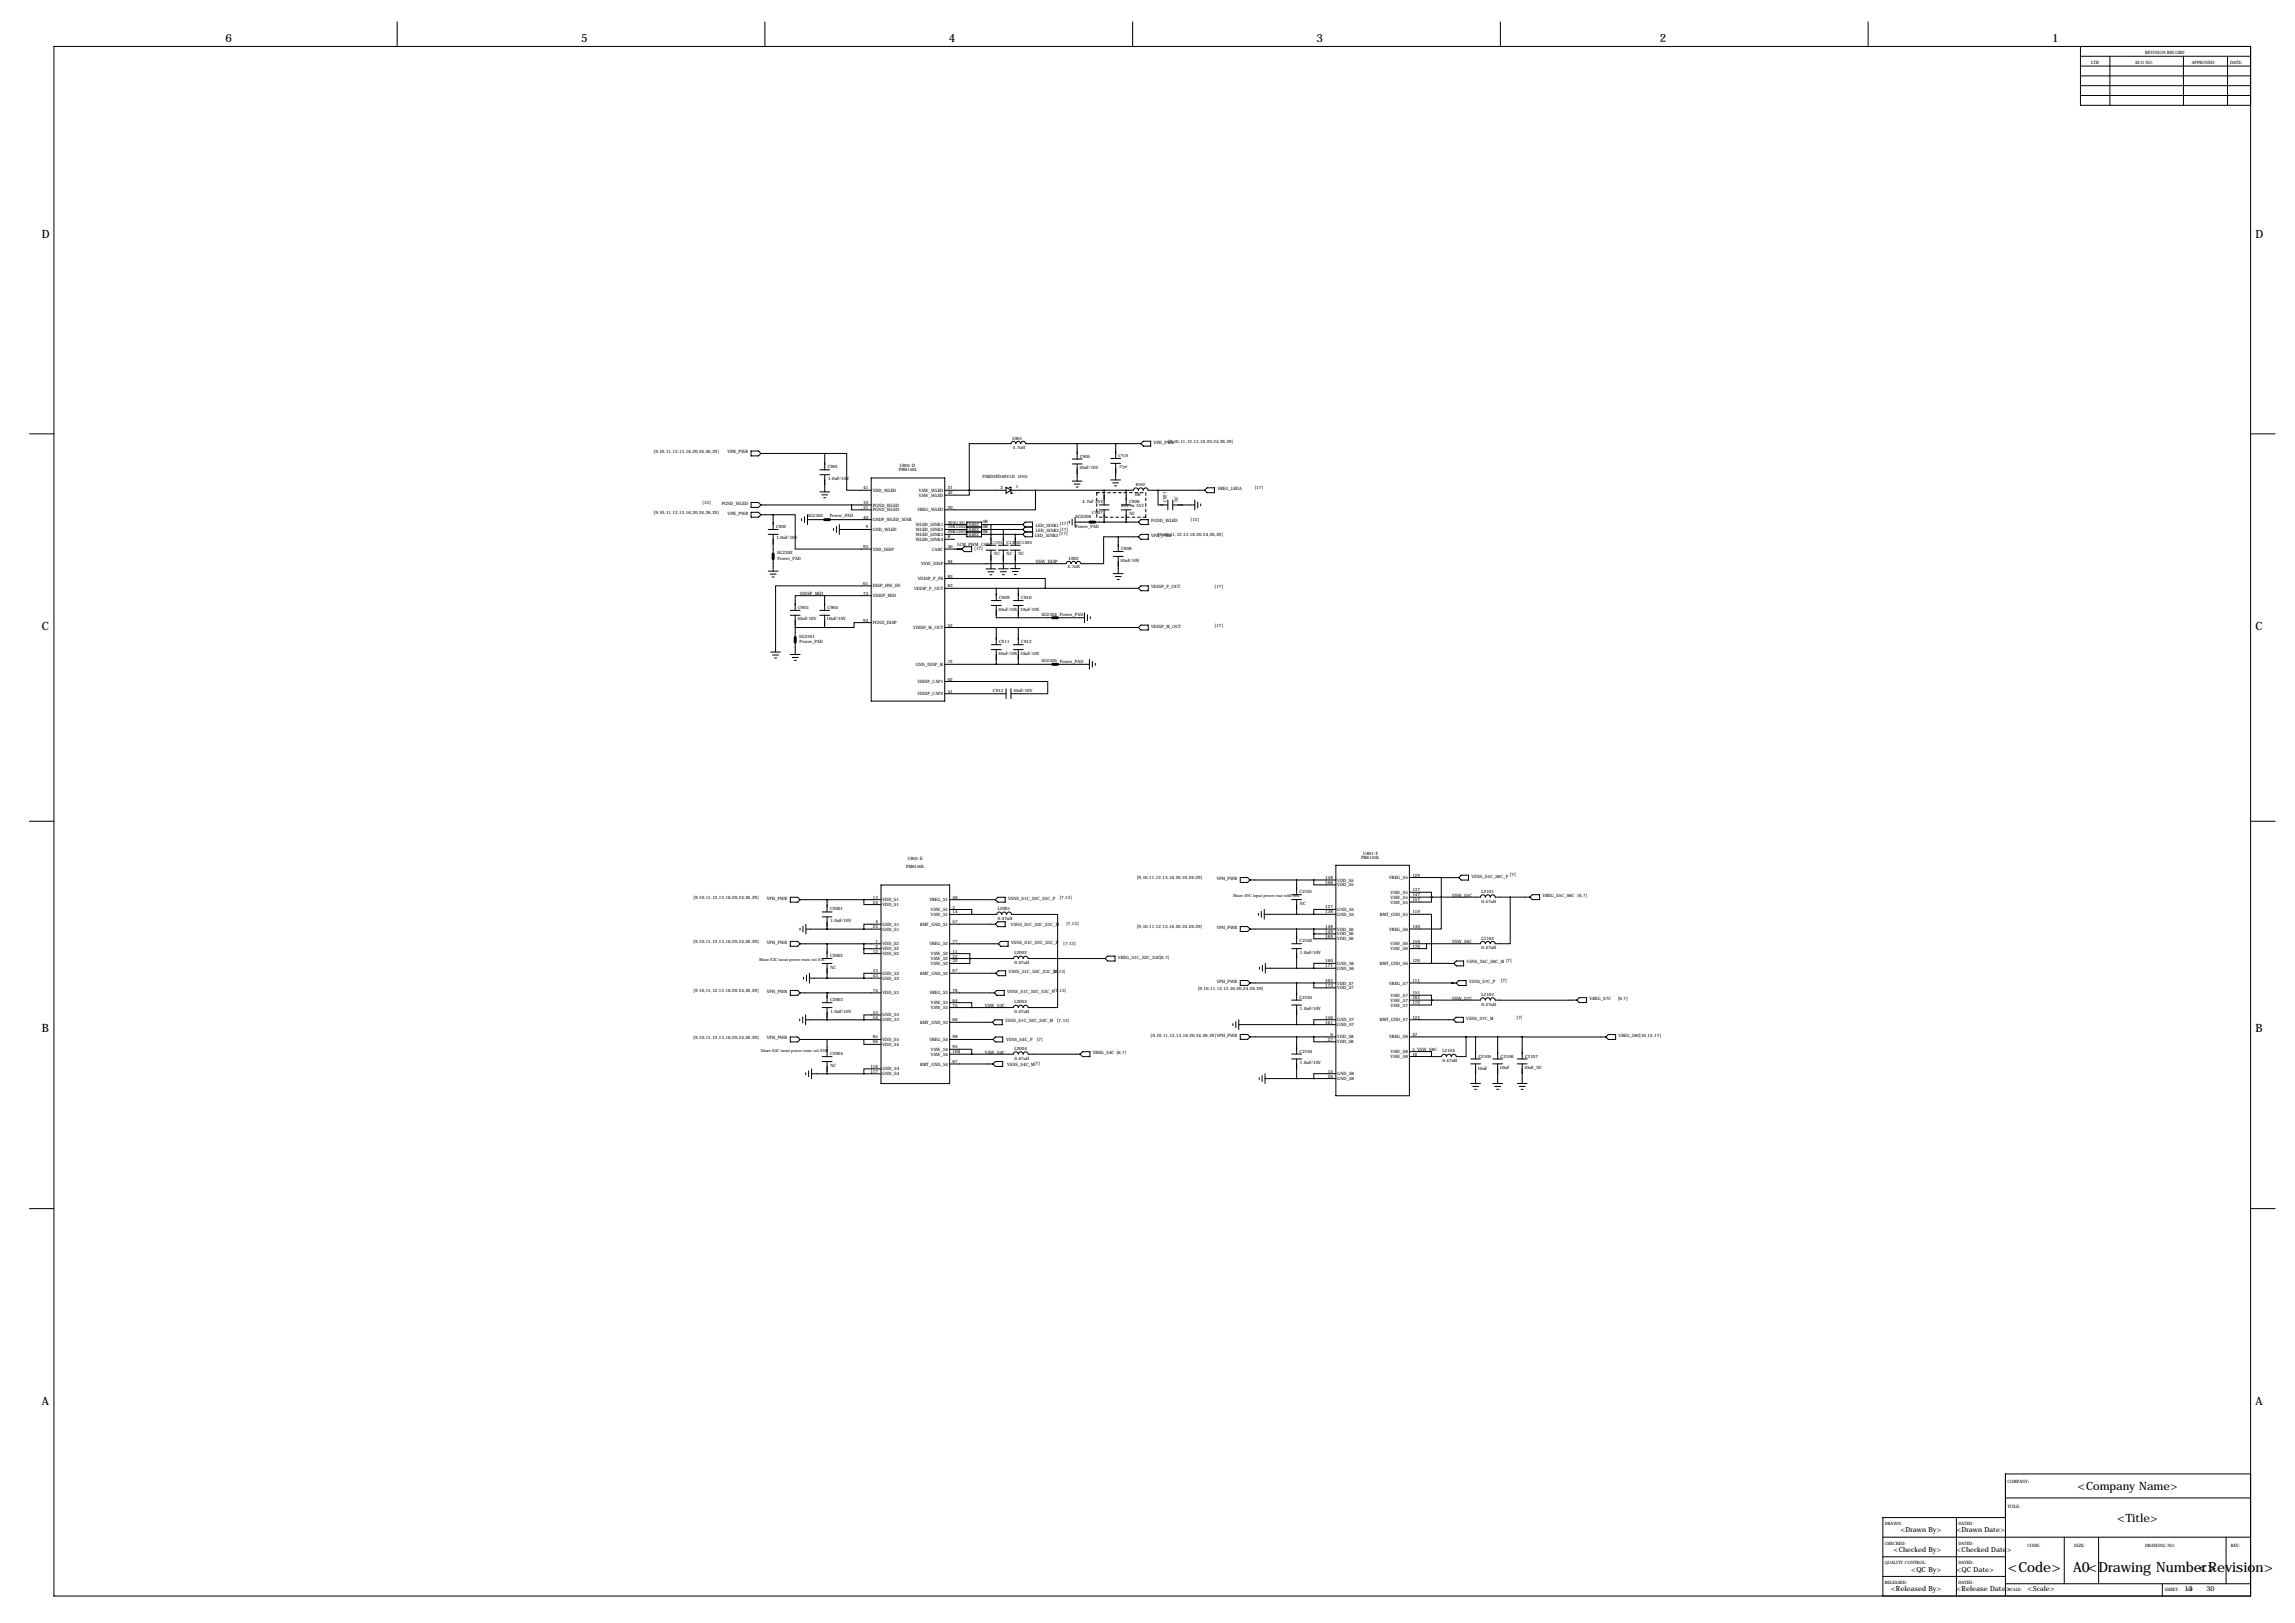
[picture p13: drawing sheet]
<svg xmlns="http://www.w3.org/2000/svg" width="1189mm" height="841mm" viewBox="0 0 1189 841" stroke-linecap="round" stroke-linejoin="round" font-family="sans-serif">
<defs><g id="words">
<g font-size="7.3">
<text x="1040" y="814">&lt;Code&gt;</text>
<text x="1074" y="814">A0&lt;Drawing Number&gt;</text>
<text x="1138" y="814">&lt;Revision&gt;</text>
</g>
<g font-size="5.9">
<text x="117" y="22">6</text>
<text x="301" y="22">5</text>
<text x="491" y="22">4</text>
<text x="682" y="22">3</text>
<text x="860" y="22">2</text>
<text x="1063" y="22">1</text>
<text x="22" y="123">D</text>
<text x="1168" y="123">D</text>
<text x="22" y="326">C</text>
<text x="1168" y="326">C</text>
<text x="22" y="535">B</text>
<text x="1168" y="535">B</text>
<text x="22" y="728">A</text>
<text x="1168" y="728">A</text>
<text x="1076" y="772">&lt;Company Name&gt;</text>
<text x="1097" y="788">&lt;Title&gt;</text>
</g>
<g font-size="3.6">
<text x="984" y="794">&lt;Drawn By&gt;</text>
<text x="1013" y="794">&lt;Drawn Date&gt;</text>
<text x="981" y="804">&lt;Checked By&gt;</text>
<text x="1013" y="804">&lt;Checked Date&gt;</text>
<text x="990" y="814">&lt;QC By&gt;</text>
<text x="1013" y="814">&lt;QC Date&gt;</text>
<text x="979" y="824">&lt;Released By&gt;</text>
<text x="1013" y="824">&lt;Release Date&gt;</text>
<text x="1050" y="824">&lt;Scale&gt;</text>
<text x="1132" y="824">13</text>
<text x="1143" y="824">30</text>
</g>
<g font-size="2.3">
<text x="1111" y="28">REVISION RECORD</text>
<text x="1083" y="33">LTR</text>
<text x="1106" y="33">ECO NO:</text>
<text x="1135" y="33">APPROVED:</text>
<text x="1155" y="33">DATE:</text>
<text x="524" y="228">L901</text>
<text x="525" y="233">4.7uH</text>
<text x="598" y="230">VPH_PWR</text>
<text x="605" y="229">[9,10,11,12,13,16,20,24,26,29]</text>
<text x="339" y="234">[9,10,11,12,13,16,20,24,26,29]</text>
<text x="377" y="235">VPH_PWR</text>
<text x="560" y="237">C905</text>
<text x="579" y="237">C928</text>
<text x="429" y="243">C901</text>
<text x="466" y="244">PM6150L</text>
<text x="466" y="242">U801-D</text>
<text x="559" y="243">10uF/10V</text>
<text x="580" y="243">27pf</text>
<text x="429" y="249">1.0uF/10V</text>
<text x="509" y="248">PSBD2FD40V1H D901</text>
<text x="588" y="252">B902</text>
<text x="447" y="253">41</text>
<text x="452" y="255">VDD_WLED</text>
<text x="476" y="255">VSW_WLED</text>
<text x="476" y="257">VSW_WLED</text>
<text x="491" y="253">21</text>
<text x="491" y="256">42</text>
<text x="518" y="253">2</text>
<text x="526" y="253">1</text>
<text x="588" y="257">0R</text>
<text x="631" y="254">VREG_LEDA</text>
<text x="650" y="254">[17]</text>
<text x="364" y="261">[13]</text>
<text x="374" y="262">PGND_WLED</text>
<text x="447" y="261">10</text>
<text x="447" y="264">31</text>
<text x="452" y="262">PGND_WLED</text>
<text x="491" y="264">20</text>
<text x="561" y="261">4.7uF 35V</text>
<text x="581" y="263">25V or 35V</text>
<text x="585" y="261">C906</text>
<text x="604" y="260" transform="rotate(-90 604 260)">C927</text>
<text x="610" y="260" transform="rotate(-90 610 260)">NC</text>
<text x="339" y="266">[9,10,11,12,13,16,20,24,26,29]</text>
<text x="377" y="267">VPH_PWR</text>
<text x="418" y="268">SG2303</text>
<text x="430" y="268">Power_PAD</text>
<text x="447" y="269">40</text>
<text x="452" y="265">PGND_WLED</text>
<text x="452" y="270">GNDP_WLED_SINK</text>
<text x="475" y="265">VREG_WLED</text>
<text x="557" y="268">SG2306</text>
<text x="566" y="266">C907</text>
<text x="585" y="267">NC</text>
<text x="402" y="273">C902</text>
<text x="448" y="274">9</text>
<text x="452" y="275">GND_WLED</text>
<text x="474" y="273">WLED_SINK1</text>
<text x="474" y="275">WLED_SINK2</text>
<text x="491" y="271">30R1301</text>
<text x="491" y="274">19R1302</text>
<text x="502" y="273">0402</text>
<text x="502" y="275">0402</text>
<text x="509" y="271">0R</text>
<text x="509" y="274">0R</text>
<text x="537" y="273">LED_SINK1</text>
<text x="537" y="275">LED_SINK2[17]</text>
<text x="549" y="272">[17]</text>
<text x="557" y="274">Power_PAD</text>
<text x="596" y="270">PGND_WLED</text>
<text x="617" y="270">[13]</text>
<text x="402" y="279">1.0uF/10V</text>
<text x="474" y="278">WLED_SINK3</text>
<text x="474" y="280">WLED_SINK4</text>
<text x="491" y="276">29R1303</text>
<text x="491" y="279">8</text>
<text x="502" y="278">0402</text>
<text x="509" y="276">0R</text>
<text x="513" y="282">C1301</text>
<text x="521" y="282">C1302C1303</text>
<text x="536" y="278">LED_SINK3</text>
<text x="549" y="277">[17]</text>
<text x="596" y="278">VPH_PWR</text>
<text x="600" y="278">[9,10,11,12,13,16,20,24,26,29]</text>
<text x="403" y="287">SG2302</text>
<text x="447" y="284">93</text>
<text x="452" y="285">VDD_DISP</text>
<text x="483" y="285">CABC</text>
<text x="491" y="284">50</text>
<text x="496" y="283">LCM_PWM_CABC</text>
<text x="505" y="285">[17]</text>
<text x="515" y="288">NC</text>
<text x="521" y="288">NC</text>
<text x="528" y="288">NC</text>
<text x="581" y="285">C908</text>
<text x="403" y="290">Power_PAD</text>
<text x="477" y="293">VSW_DISP</text>
<text x="491" y="292">84</text>
<text x="537" y="292">VSW_DISP</text>
<text x="554" y="290">L902</text>
<text x="580" y="291">10uF/10V</text>
<text x="491" y="299">83</text>
<text x="553" y="294">4.7uH</text>
<text x="447" y="303">61</text>
<text x="452" y="304">DISP_HW_EN</text>
<text x="473" y="306">VDISP_P_OUT</text>
<text x="475" y="300">VDISP_P_FB</text>
<text x="491" y="304">63</text>
<text x="596" y="305">VDISP_P_OUT</text>
<text x="629" y="304">[17]</text>
<text x="414" y="308">VDISP_MID</text>
<text x="447" y="308">73</text>
<text x="452" y="309">VDISP_MID</text>
<text x="518" y="310">C909</text>
<text x="529" y="310">C910</text>
<text x="413" y="315">C903</text>
<text x="429" y="315">C904</text>
<text x="517" y="316">10uF/10V</text>
<text x="528" y="316">10uF/10V</text>
<text x="413" y="321">10uF/10V</text>
<text x="428" y="321">10uF/10V</text>
<text x="447" y="322">94</text>
<text x="452" y="323">PGND_DISP</text>
<text x="539" y="319">SG2304 Power_PAD</text>
<text x="473" y="326">VDISP_M_OUT</text>
<text x="491" y="325">52</text>
<text x="596" y="325">VDISP_M_OUT</text>
<text x="629" y="325">[17]</text>
<text x="414" y="330">SG2301</text>
<text x="414" y="333">Power_PAD</text>
<text x="518" y="333">C911</text>
<text x="529" y="333">C912</text>
<text x="517" y="339">10uF/10V</text>
<text x="528" y="339">10uF/10V</text>
<text x="474" y="345">GND_DISP_M</text>
<text x="491" y="344">72</text>
<text x="539" y="343">SG2305 Power_PAD</text>
<text x="475" y="354">VDISP_CAP1</text>
<text x="491" y="352">62</text>
<text x="491" y="359">51</text>
<text x="514" y="359">C913</text>
<text x="525" y="358">10uF/10V</text>
<text x="475" y="360">VDISP_CAP2</text>
<text x="706" y="443">U801-F</text>
<text x="469" y="450">PM6150L</text>
<text x="470" y="446">U801-E</text>
<text x="705" y="445">PM6150L</text>
<text x="589" y="455">[9,10,11,12,13,16,20,24,26,29]</text>
<text x="630" y="456">VPH_PWR</text>
<text x="687" y="455">158</text>
<text x="720" y="455">VREG_S5</text>
<text x="732" y="454">129</text>
<text x="762" y="455">VSNS_S5C_S6C_P</text>
<text x="782" y="454">[7]</text>
<text x="687" y="458">168</text>
<text x="693" y="457">VDD_S5</text>
<text x="693" y="459">VDD_S5</text>
<text x="732" y="462">137</text>
<text x="359" y="466">[9,10,11,12,13,16,20,24,26,29]</text>
<text x="397" y="466">VPH_PWR</text>
<text x="452" y="466">13</text>
<text x="457" y="467">VDD_S1</text>
<text x="481" y="467">VREG_S1</text>
<text x="493" y="466">46</text>
<text x="522" y="466">VSNS_S1C_S2C_S3C_P</text>
<text x="549" y="466">[7,13]</text>
<text x="639" y="465">Share S5C input power rout with S6C</text>
<text x="673" y="463">C2101</text>
<text x="720" y="463">VSW_S5</text>
<text x="720" y="466">VSW_S5</text>
<text x="732" y="464">147</text>
<text x="732" y="467">157</text>
<text x="752" y="464">VSW_S5C</text>
<text x="767" y="468">0.47uH</text>
<text x="767" y="463">L2101</text>
<text x="799" y="465">VREG_S5C_S6C [6,7]</text>
<text x="430" y="472">C2001</text>
<text x="452" y="468">24</text>
<text x="457" y="469">VDD_S1</text>
<text x="482" y="472">VSW_S1</text>
<text x="493" y="471">3</text>
<text x="493" y="473">14</text>
<text x="517" y="471">L2001</text>
<text x="673" y="469">NC</text>
<text x="687" y="471">127</text>
<text x="687" y="473">138</text>
<text x="693" y="472">GND_S5</text>
<text x="720" y="468">VSW_S5</text>
<text x="732" y="473">119</text>
<text x="430" y="478">1.0uF/10V</text>
<text x="454" y="478">4</text>
<text x="457" y="480">GND_S1</text>
<text x="477" y="480">RMT_GND_S1</text>
<text x="482" y="474">VSW_S1</text>
<text x="493" y="478">57</text>
<text x="517" y="477">0.47uH</text>
<text x="524" y="479">VSNS_S1C_S2C_S3C_M</text>
<text x="552" y="479">[7,13]</text>
<text x="693" y="474">GND_S5</text>
<text x="715" y="474">RMT_GND_S5</text>
<text x="452" y="481">25</text>
<text x="457" y="482">GND_S1</text>
<text x="589" y="481">[9,10,11,12,13,16,20,24,26,29]</text>
<text x="630" y="481">VPH_PWR</text>
<text x="687" y="481">148</text>
<text x="687" y="483">149</text>
<text x="687" y="486">169</text>
<text x="693" y="482">VDD_S6</text>
<text x="693" y="485">VDD_S6</text>
<text x="720" y="482">VREG_S6</text>
<text x="732" y="481">130</text>
<text x="359" y="488">[9,10,11,12,13,16,20,24,26,29]</text>
<text x="397" y="489">VPH_PWR</text>
<text x="454" y="488">1</text>
<text x="454" y="491">2</text>
<text x="457" y="490">VDD_S2</text>
<text x="481" y="490">VREG_S2</text>
<text x="493" y="488">77</text>
<text x="524" y="489">VSNS_S1C_S2C_S3C_P</text>
<text x="551" y="490">[7,13]</text>
<text x="673" y="488">C2102</text>
<text x="693" y="487">VDD_S6</text>
<text x="720" y="490">VSW_S6</text>
<text x="732" y="488">159</text>
<text x="732" y="491">170</text>
<text x="752" y="489">VSW_S6C</text>
<text x="767" y="492">0.47uH</text>
<text x="767" y="487">L2102</text>
<text x="430" y="496">C2002</text>
<text x="452" y="493">12</text>
<text x="457" y="492">VDD_S2</text>
<text x="457" y="495">VDD_S2</text>
<text x="482" y="495">VSW_S2</text>
<text x="482" y="497">VSW_S2</text>
<text x="493" y="493">11</text>
<text x="493" y="496">22</text>
<text x="525" y="494">L2002</text>
<text x="579" y="496">VREG_S1C_S2C_S3C[6,7]</text>
<text x="673" y="494">1.0uF/10V</text>
<text x="720" y="492">VSW_S6</text>
<text x="393" y="498">Share S2C inout power routs wit S1C</text>
<text x="430" y="502">NC</text>
<text x="452" y="504">33</text>
<text x="482" y="500">VSW_S2</text>
<text x="493" y="499">32</text>
<text x="493" y="504">67</text>
<text x="525" y="499">0.47uH</text>
<text x="687" y="498">160</text>
<text x="687" y="501">171</text>
<text x="693" y="500">GND_S6</text>
<text x="693" y="502">GND_S6</text>
<text x="715" y="500">RMT_GND_S6</text>
<text x="732" y="498">120</text>
<text x="760" y="499">VSNS_S5C_S6C_M</text>
<text x="780" y="498">[7]</text>
<text x="452" y="506">43</text>
<text x="457" y="505">GND_S2</text>
<text x="457" y="507">GND_S2</text>
<text x="477" y="505">RMT_GND_S2</text>
<text x="522" y="504">VSNS_S1C_S2C_S3C_M</text>
<text x="546" y="504">[7,13]</text>
<text x="630" y="509">VPH_PWR</text>
<text x="687" y="509">163</text>
<text x="693" y="510">VDD_S7</text>
<text x="720" y="510">VREG_S7</text>
<text x="732" y="509">111</text>
<text x="761" y="509">VSNS_S7C_P</text>
<text x="777" y="509">[7]</text>
<text x="359" y="514">[9,10,11,12,13,16,20,24,26,29]</text>
<text x="397" y="514">VPH_PWR</text>
<text x="452" y="514">74</text>
<text x="457" y="515">VDD_S3</text>
<text x="481" y="515">VREG_S3</text>
<text x="493" y="514">76</text>
<text x="522" y="514">VSNS_S1C_S2C_S3C_P[7,13]</text>
<text x="620" y="513">[9,10,11,12,13,16,20,24,26,29]</text>
<text x="687" y="511">173</text>
<text x="693" y="512">VDD_S7</text>
<text x="732" y="515">151</text>
<text x="767" y="516">L2103</text>
<text x="430" y="519">C2003</text>
<text x="482" y="520">VSW_S3</text>
<text x="493" y="519">64</text>
<text x="493" y="521">75</text>
<text x="510" y="522">VSW_S3C</text>
<text x="525" y="520">L2003</text>
<text x="673" y="517">C2103</text>
<text x="720" y="516">VSW_S7</text>
<text x="720" y="519">VSW_S7</text>
<text x="720" y="521">VSW_S7</text>
<text x="732" y="518">162</text>
<text x="732" y="520">172</text>
<text x="752" y="518">VSW_S7C</text>
<text x="767" y="521">0.47uH</text>
<text x="823" y="518">VREG_S7C</text>
<text x="838" y="518">[6,7]</text>
<text x="430" y="525">1.0uF/10V</text>
<text x="452" y="525">53</text>
<text x="452" y="528">54</text>
<text x="457" y="527">GND_S3</text>
<text x="482" y="523">VSW_S3</text>
<text x="525" y="525">0.47uH</text>
<text x="673" y="523">1.0uF/10V</text>
<text x="687" y="528">150</text>
<text x="732" y="528">122</text>
<text x="457" y="529">GND_S3</text>
<text x="477" y="530">RMT_GND_S3</text>
<text x="493" y="529">66</text>
<text x="521" y="530">VSNS_S1C_S2C_S3C_M [7,13]</text>
<text x="687" y="530">161</text>
<text x="693" y="529">GND_S7</text>
<text x="693" y="532">GND_S7</text>
<text x="715" y="529">RMT_GND_S7</text>
<text x="760" y="528">VSNS_S7C_M</text>
<text x="786" y="528">[7]</text>
<text x="359" y="538">[9,10,11,12,13,16,20,24,26,29]</text>
<text x="397" y="538">VPH_PWR</text>
<text x="452" y="538">85</text>
<text x="457" y="539">VDD_S4</text>
<text x="481" y="539">VREG_S4</text>
<text x="493" y="538">98</text>
<text x="521" y="539">VSNS_S4C_P</text>
<text x="537" y="539">[7]</text>
<text x="596" y="537">[9,10,11,12,13,16,20,24,26,29]VPH_PWR</text>
<text x="688" y="539">27</text>
<text x="689" y="537">6</text>
<text x="693" y="538">VDD_S8</text>
<text x="720" y="538">VREG_S8</text>
<text x="732" y="537">47</text>
<text x="838" y="537">VREG_S8C[10,12,17]</text>
<text x="394" y="545">Share S4C inout power routs wit S3C</text>
<text x="452" y="540">96</text>
<text x="457" y="542">VDD_S4</text>
<text x="482" y="544">VSW_S4</text>
<text x="493" y="543">95</text>
<text x="493" y="546">106</text>
<text x="510" y="546">VSW_S4C</text>
<text x="525" y="544">L2004</text>
<text x="673" y="545">C2104</text>
<text x="693" y="540">VDD_S8</text>
<text x="720" y="546">VSW_S8</text>
<text x="732" y="544">5 VSW_S8C</text>
<text x="747" y="545">L2104</text>
<text x="430" y="547">C2004</text>
<text x="477" y="552">RMT_GND_S4</text>
<text x="482" y="547">VSW_S4</text>
<text x="493" y="551">87</text>
<text x="525" y="549">0.47uH</text>
<text x="566" y="546">VREG_S4C [6,7]</text>
<text x="673" y="551">1.0uF/10V</text>
<text x="720" y="548">VSW_S8</text>
<text x="732" y="547">16</text>
<text x="747" y="550">0.47uH</text>
<text x="766" y="548">C2105</text>
<text x="777" y="548">C2106</text>
<text x="790" y="548">C2107</text>
<text x="430" y="552">NC</text>
<text x="451" y="553">116</text>
<text x="451" y="556">117</text>
<text x="457" y="554">GND_S4</text>
<text x="457" y="557">GND_S4</text>
<text x="522" y="552">VSNS_S4C_M[7]</text>
<text x="688" y="556">15</text>
<text x="693" y="557">GND_S8</text>
<text x="765" y="554">10uF</text>
<text x="777" y="554">10uF</text>
<text x="789" y="554">10uF_NC</text>
<text x="688" y="558">26</text>
<text x="693" y="559">GND_S8</text>
<text x="1040" y="768">COMPANY:</text>
<text x="1040" y="781">TITLE:</text>
<text x="976" y="790">DRAWN:</text>
<text x="1014" y="790">DATED:</text>
<text x="976" y="800">CHECKED:</text>
<text x="1014" y="800">DATED:</text>
<text x="1050" y="801">CODE:</text>
<text x="1074" y="801">SIZE:</text>
<text x="1111" y="801">DRAWING NO:</text>
<text x="1156" y="801">REV:</text>
<text x="976" y="810">QUALITY CONTROL:</text>
<text x="1014" y="810">DATED:</text>
<text x="976" y="820">RELEASED:</text>
<text x="1014" y="820">DATED:</text>
<text x="1040" y="824">SCALE:</text>
<text x="1121" y="824">SHEET:</text>
<text x="1133" y="824">OF</text>
</g>
</g></defs>
<path d="M568 255h26M594 255v13M568 268v-13M594 268h-26" fill="none" stroke="#000" stroke-width=".52" stroke-dasharray="1.4 1.4"/>
<g fill="none" stroke="#000" stroke-width=".52">
<path d="M206 11v13M396 11v13M587 11v13M777 11v13M968 11v13M28 24h1138v803h-1138zM1078 24v31h88M1078 39h88M1078 29h88M1078 34h88M1093 29v26M1131 29v26"/>
<path d="M1154 29v26M1078 44h88M1078 49h88M15 225h13M389 234h4l1 1-1 1h-4zM394 235h33M427 235h12v19h12M427 235v8M555 238h6M558 230v8M575 237h5M578 230v7"/>
<path d="M591 230h-60a1.3 1.3 0 0 0-1-1 1.3 1.3 0 0 0-1 1 1.3 1.3 0 0 0-1-1 1.3 1.3 0 0 0-2 1 1.3 1.3 0 0 0-1-1 1.3 1.3 0 0 0-1 1h-22v24M592 229h4v2h-4l-1-1zM1166 225h13M425 243h5M425 246h5M425 255h5M426 256h3M427 258h1M427 246v9M451 248h38v115h-38zM489 254h32M502 254v2h-13"/>
<path d="M502 254h.1M521 252l3 2-3 1zM523 252h1v3h1M524 254h63a1.3 1.3 0 0 1 1-1 1.3 1.3 0 0 1 2 1 1.3 1.3 0 0 1 1-1 1.3 1.3 0 0 1 1 1 1.3 1.3 0 0 1 1-1 1.3 1.3 0 0 1 2 1h29M536 254v10h-47M555 240h6M555 249h6M556 251h4M557 252h1M558 240v9M572 254v8M575 249h5"/>
<path d="M575 240h5M576 250h3M577 252h1M578 240v9M583 254v8M600 254v8h5M605 259v5M608 259v5M619 259v5M625 253h4v2h-4l-1-1zM389 260h4l1 2-1 1h-4zM389 265h4l1 2-1 1h-4z"/>
<path d="M394 262h57M394 267h7M398 274h5M398 277h5M401 267h11v17h39M401 267v7M401 277v10M415 269v1M417 268v3M418 269h9M418 267v5M430 269h21"/>
<path d="M432 274v1M433 273v3M435 274h16M435 272v5M441 262v2h10M489 274h12M489 272h12M489 277h12M489 279h5M501 270h7v8h-7zM501 273h7M501 276h7"/>
<path d="M508 272h5M508 274h22M508 277h22M513 272v10M513 272h17M520 274v8M526 277v5M530 272l1-2h4v6M530 274l1 2h4v2h-4l-1-1M530 272l1 1M531 273h4M531 273l-1 1"/>
<path d="M531 276l-1 1M554 270v1M555 269v3M557 270h8M557 268v5M567 270h23M569 262h5M569 264h5M572 264v6M579 278h-7v14h-12a1.3 1.3 0 0 0-1-1 1.3 1.3 0 0 0-2 1 1.3 1.3 0 0 0-1-1 1.3 1.3 0 0 0-1 1 1.3 1.3 0 0 0-1-1 1.3 1.3 0 0 0-2 1h-63M579 278v8M579 278h11"/>
<path d="M581 262h5M581 264h5M583 264v6M591 269h4v3h-4l-1-2zM591 277h4v2h-4l-1-1zM608 262h11M620 260v3M622 261v1M398 296h5M399 297h3M400 299h1M401 289v7"/>
<path d="M489 284h9M489 300h52v5M498 284l2-1h3v3h-3zM511 282h5M511 285h5M511 295h5M512 296h3M513 298h1M513 285v10M517 282h5M517 285h5M517 295h5"/>
<path d="M518 296h3M519 298h1M520 285v10M523 282h5M523 285h5M523 295h5M524 296h3M525 298h1M526 285v10M577 286h5M577 288h5M577 297h5"/>
<path d="M578 299h3M579 288v9M409 316h5M409 319h5M412 319v11M425 316h5M425 319h5M427 309h-15v7M427 309h24M427 309v7M427 319v6M451 303h-49v35"/>
<path d="M489 305h101M514 311h5M514 314h5M516 314v6h12M516 305v6M525 311h5M525 314h5M528 305v6M528 314v6M528 320h17M548 320h14M562 317v6"/>
<path d="M563 318v3M565 319v1M579 300h1M591 303h4v3h-4l-1-1zM399 338h5M400 339h3M409 339h5M412 325h15M412 333v6M451 323h-9v2h-15M489 325h101M514 334h5"/>
<path d="M514 336h5M516 325v9M516 336v8M525 334h5M525 336h5M528 325v9M528 336v8M590 325l1-1h4v2h-4zM401 341h1M410 341h3M411 342h1M489 353h54v6h-19"/>
<path d="M489 344h56M489 359h32M521 357v5M524 357v5M548 344h16M564 342v5M566 343v3M567 344v1M15 425h13M1166 425h13M456 458h36v103h-36zM642 455h4l2 1-2 1h-4z"/>
<path d="M648 456h44M672 456v7M681 456v2h11M692 448h38v120h-38zM730 455h17M747 455v26h-17M747 455h9M756 455l1-2h4v3h-4zM409 465h4l1 1-1 1h-4zM414 466h42M416 480v3M417 479v5"/>
<path d="M426 472h5M426 475h5M428 466v6M428 475v6M447 466v3h9M456 479h-9v2M492 474h24a1.4 1.4 0 0 1 2-2 1.3 1.3 0 0 1 1 2 1.3 1.3 0 0 1 1-2 1.3 1.3 0 0 1 1 2 1.4 1.4 0 0 1 2-2 1.3 1.3 0 0 1 1 2h24v22M492 471h11v3M492 466h24M492 479h24M516 479l1-2h4v3h-4zM517 465h4v2h-4l-1-1z"/>
<path d="M642 480h4l2 1-2 1h-4zM652 473v1M653 472v3M655 474h37M655 471v5M669 466h5M669 463h5M672 466v8M692 471h-11v3M730 465h37a1.3 1.3 0 0 1 1-2 1.3 1.3 0 0 1 1 2 1.4 1.4 0 0 1 2-2 1.3 1.3 0 0 1 1 2 1.3 1.3 0 0 1 1-2 1.4 1.4 0 0 1 2 2h17M730 462h12v3M730 474h12v25"/>
<path d="M742 465v2h-12M742 465h.1M782 465v24h-7a1.3 1.3 0 0 0-2-1 1.3 1.3 0 0 0-1 1 1.3 1.3 0 0 0-1-1 1.3 1.3 0 0 0-2 1 1.3 1.3 0 0 0-1-1 1.3 1.3 0 0 0-1 1h-37M792 465l2-2h4v3h-4zM409 488h4l1 1-1 1h-4zM414 481v1M414 489h42M417 481h39M426 496h5M426 499h5M428 489v7M428 499v8"/>
<path d="M447 491v3h9M447 491h9M447 489v2M492 496h33a1.3 1.3 0 0 1 1-1 1.3 1.3 0 0 1 2 1 1.3 1.3 0 0 1 1-1 1.3 1.3 0 0 1 1 1 1.3 1.3 0 0 1 1-1 1.3 1.3 0 0 1 2 1h40M492 494h10v2M492 489h25M502 496v3h-10M502 496h.1M518 488h4v2h-4l-1-1zM548 496v26h-15a1.3 1.3 0 0 0-2-1 1.3 1.3 0 0 0-1 1 1.3 1.3 0 0 0-1-1 1.3 1.3 0 0 0-1 1 1.3 1.3 0 0 0-2-1 1.3 1.3 0 0 0-1 1h-33M548 496h.1M574 495h4v3h-4l-1-2z"/>
<path d="M648 481h44M655 499v5M669 489h5M669 491h5M672 481v8M672 491v11M681 484v2h11M681 484h11M681 481v3M692 499h-11v3M730 499h12M739 489v2h-9"/>
<path d="M742 499h11M754 498h4v2h-4l-1-1zM409 513h4l1 1-1 2h-4zM414 514h42M416 506v1M418 505v3M419 507h37M419 504v5M426 519h5M428 514h.1M428 514v5M456 504h-9v3"/>
<path d="M492 519h11v3M492 504h24M492 514h23M516 504l1-1h4v2h-4zM516 513h4v3h-4l-1-2zM642 508h4l2 1-2 1h-4zM648 509h44M652 501v1M654 500v3M655 502h37M669 518h5M672 509v9"/>
<path d="M681 509v3h11M730 518h37a1.3 1.3 0 0 1 1-1 1.3 1.3 0 0 1 1 1 1.3 1.3 0 0 1 2-1 1.3 1.3 0 0 1 1 1 1.3 1.3 0 0 1 1-1 1.3 1.3 0 0 1 2 1h42M730 509h24M730 515h12v3M742 518v3h-12M742 518h.1M754 509l2-1h3v2h-3zM817 518l1-1h4v2h-4zM409 537h4l1 1-1 2h-4zM414 528v1M414 538h42M416 527v3"/>
<path d="M417 528h39M417 526v5M426 522h5M428 522v6M428 538v9M447 538v3h9M456 526h-9v2M492 538h22M492 530h22M514 530l1-2h4v3h-4zM516 537h3v3h-3l-2-2zM639 530v1"/>
<path d="M640 529v3M642 531h50M642 528v5M642 536h4l2 1-2 1h-4zM648 537h44M669 521h5M672 521v10M672 537v9M681 537v3h11M692 528h-11v3M730 528h23M730 537h46"/>
<path d="M753 528l1-1h4v2h-4zM759 537v10h-5a1.3 1.3 0 0 0-1-1 1.3 1.3 0 0 0-1 1 1.3 1.3 0 0 0-1-1 1.3 1.3 0 0 0-2 1M764 537v12M776 537h13M776 537v12M789 537v12M789 537h43M832 537l1-1h4v2h-4zM417 556v1M419 555v3M420 554v5M426 547h5"/>
<path d="M426 550h5M428 556h19M428 556h-8M428 550v6M447 556h9M456 554h-9v2M492 546h33a1.3 1.3 0 0 1 1-1 1.3 1.3 0 0 1 2 1 1.3 1.3 0 0 1 1-1 1.3 1.3 0 0 1 1 1 1.3 1.3 0 0 1 1-1 1.3 1.3 0 0 1 2 1h27M492 543h11v3M492 551h22M516 550h3v2h-3l-2-1zM561 545h4v2h-4l-1-1zM652 558v1"/>
<path d="M654 557v3M655 559h37M655 556v5M669 546h5M669 549h5M672 549v10M692 556h-11v3M730 545h12v2M730 547h12M742 547h5a1.3 1.3 0 0 1 1-1 1.3 1.3 0 0 1 1 1M762 549h5M762 551h5"/>
<path d="M764 551v10M773 549h5M773 551h5M776 551v10M786 549h5M786 551h5M789 551v10M762 561h5M763 563h3M764 564h1M773 561h5M774 563h3"/>
<path d="M775 564h1M786 561h5M787 563h3M788 564h1M15 626h13M1166 626h13M1039 776h127M1166 763h-127v64M975 796h191M1013 786v41M1039 786h-64v41M1069 796v24"/>
<path d="M1087 796v24M1153 796v24M975 806h64M975 817h64M1039 820h127M1120 820v7"/>
</g>
<path d="M427 269h3M565 270h2M401 287v2M545 320h3M412 330v3M545 344h3" fill="none" stroke="#000" stroke-width="1.5"/>
<path d="M400 267a.5 .5 0 0 0 1 0 .5 .5 0 0 0-1 0zM541 305a.5 .5 0 0 0 1 0 .5 .5 0 0 0-1 0zM527 305a.5 .5 0 0 0 1 0 .5 .5 0 0 0-1 0zM527 320a.5 .5 0 0 0 1 0 .5 .5 0 0 0-1 0zM527 344a.5 .5 0 0 0 1 0 .5 .5 0 0 0-1 0zM527 325a.5 .5 0 0 0 1 0 .5 .5 0 0 0-1 0zM447 466a.5 .5 0 0 0 1 0 .5 .5 0 0 0-1 0zM447 481a.5 .5 0 0 0 1 0 .5 .5 0 0 0-1 0zM447 489a.5 .5 0 0 0 1 0 .5 .5 0 0 0-1 0zM447 491a.5 .5 0 0 0 1 0 .5 .5 0 0 0-1 0zM447 507a.5 .5 0 0 0 1 0 .5 .5 0 0 0-1 0zM447 528a.5 .5 0 0 0 1 0 .5 .5 0 0 0-1 0zM447 538a.5 .5 0 0 0 1 0 .5 .5 0 0 0-1 0zM447 556a.5 .5 0 0 0 1 0 .5 .5 0 0 0-1 0zM788 537a.5 .5 0 0 0 1 0 .5 .5 0 0 0-1 0z" fill="#000" stroke="#000" stroke-width=".63"/>
<use href="#words"/>
</svg>
